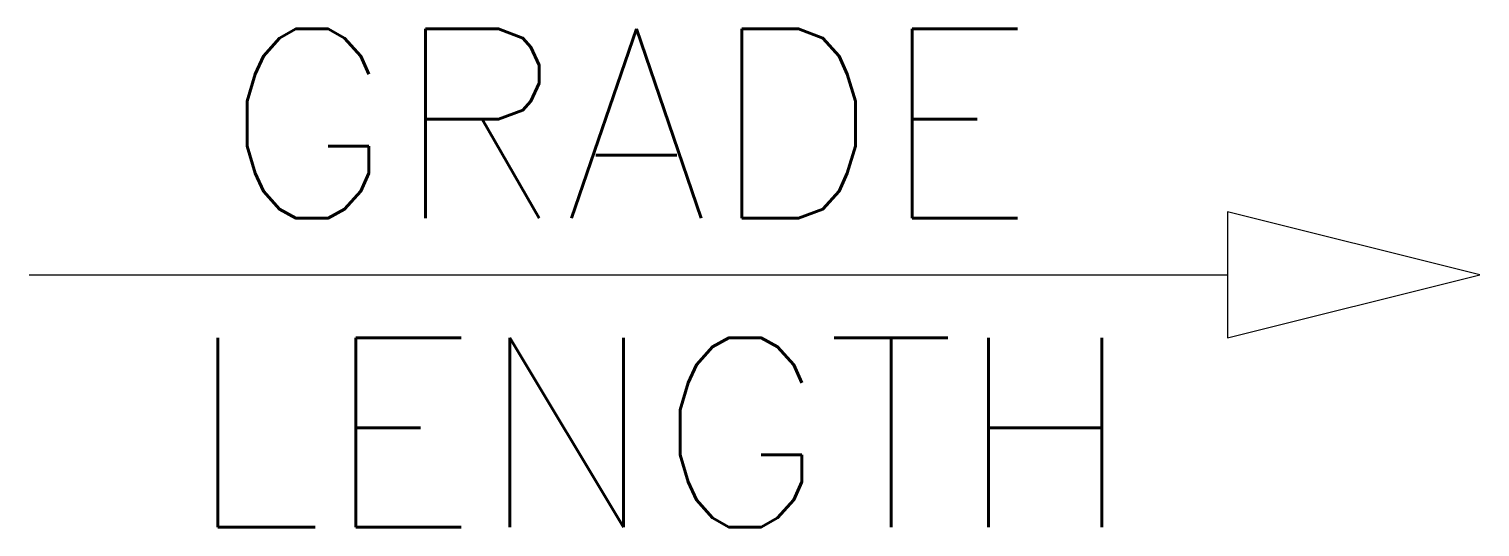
# Model space of a CAD drawing. Extents: x -0.55 to 0.6, y -0.2 to 0.2.
import ezdxf
from ezdxf.enums import TextEntityAlignment as Align

# ---------------------------------------------------------------- set-up
doc = ezdxf.new("R2010")
doc.units = 0
doc.styles.add('S', font='SIMPLEX.shx')

msp = doc.modelspace()

# ---------------------------------------------------------------- linework, layer by layer
at = {"color": 0}
for p, q in [((0.6, 0), (0.4, 0.05)), ((0.4, 0.05), (0.4, -0.05)), ((-0.55, 0), (0.4, 0)), ((0.4, -0.05), (0.6, 0))]:
    msp.add_line(p, q, dxfattribs=at)

# ---------------------------------------------------------------- texts
at = {"color": 0, "style": 'S'}
msp.add_attdef('GRADE', text='00.000', height=0.15, dxfattribs=at).set_placement((-0.075, 0), align=Align.BOTTOM_CENTER)
msp.add_attdef('LENGTH', text='0000.000', height=0.15, dxfattribs=at).set_placement((-0.05, -0.05), align=Align.TOP_CENTER)

doc.saveas('drawing.dxf')
